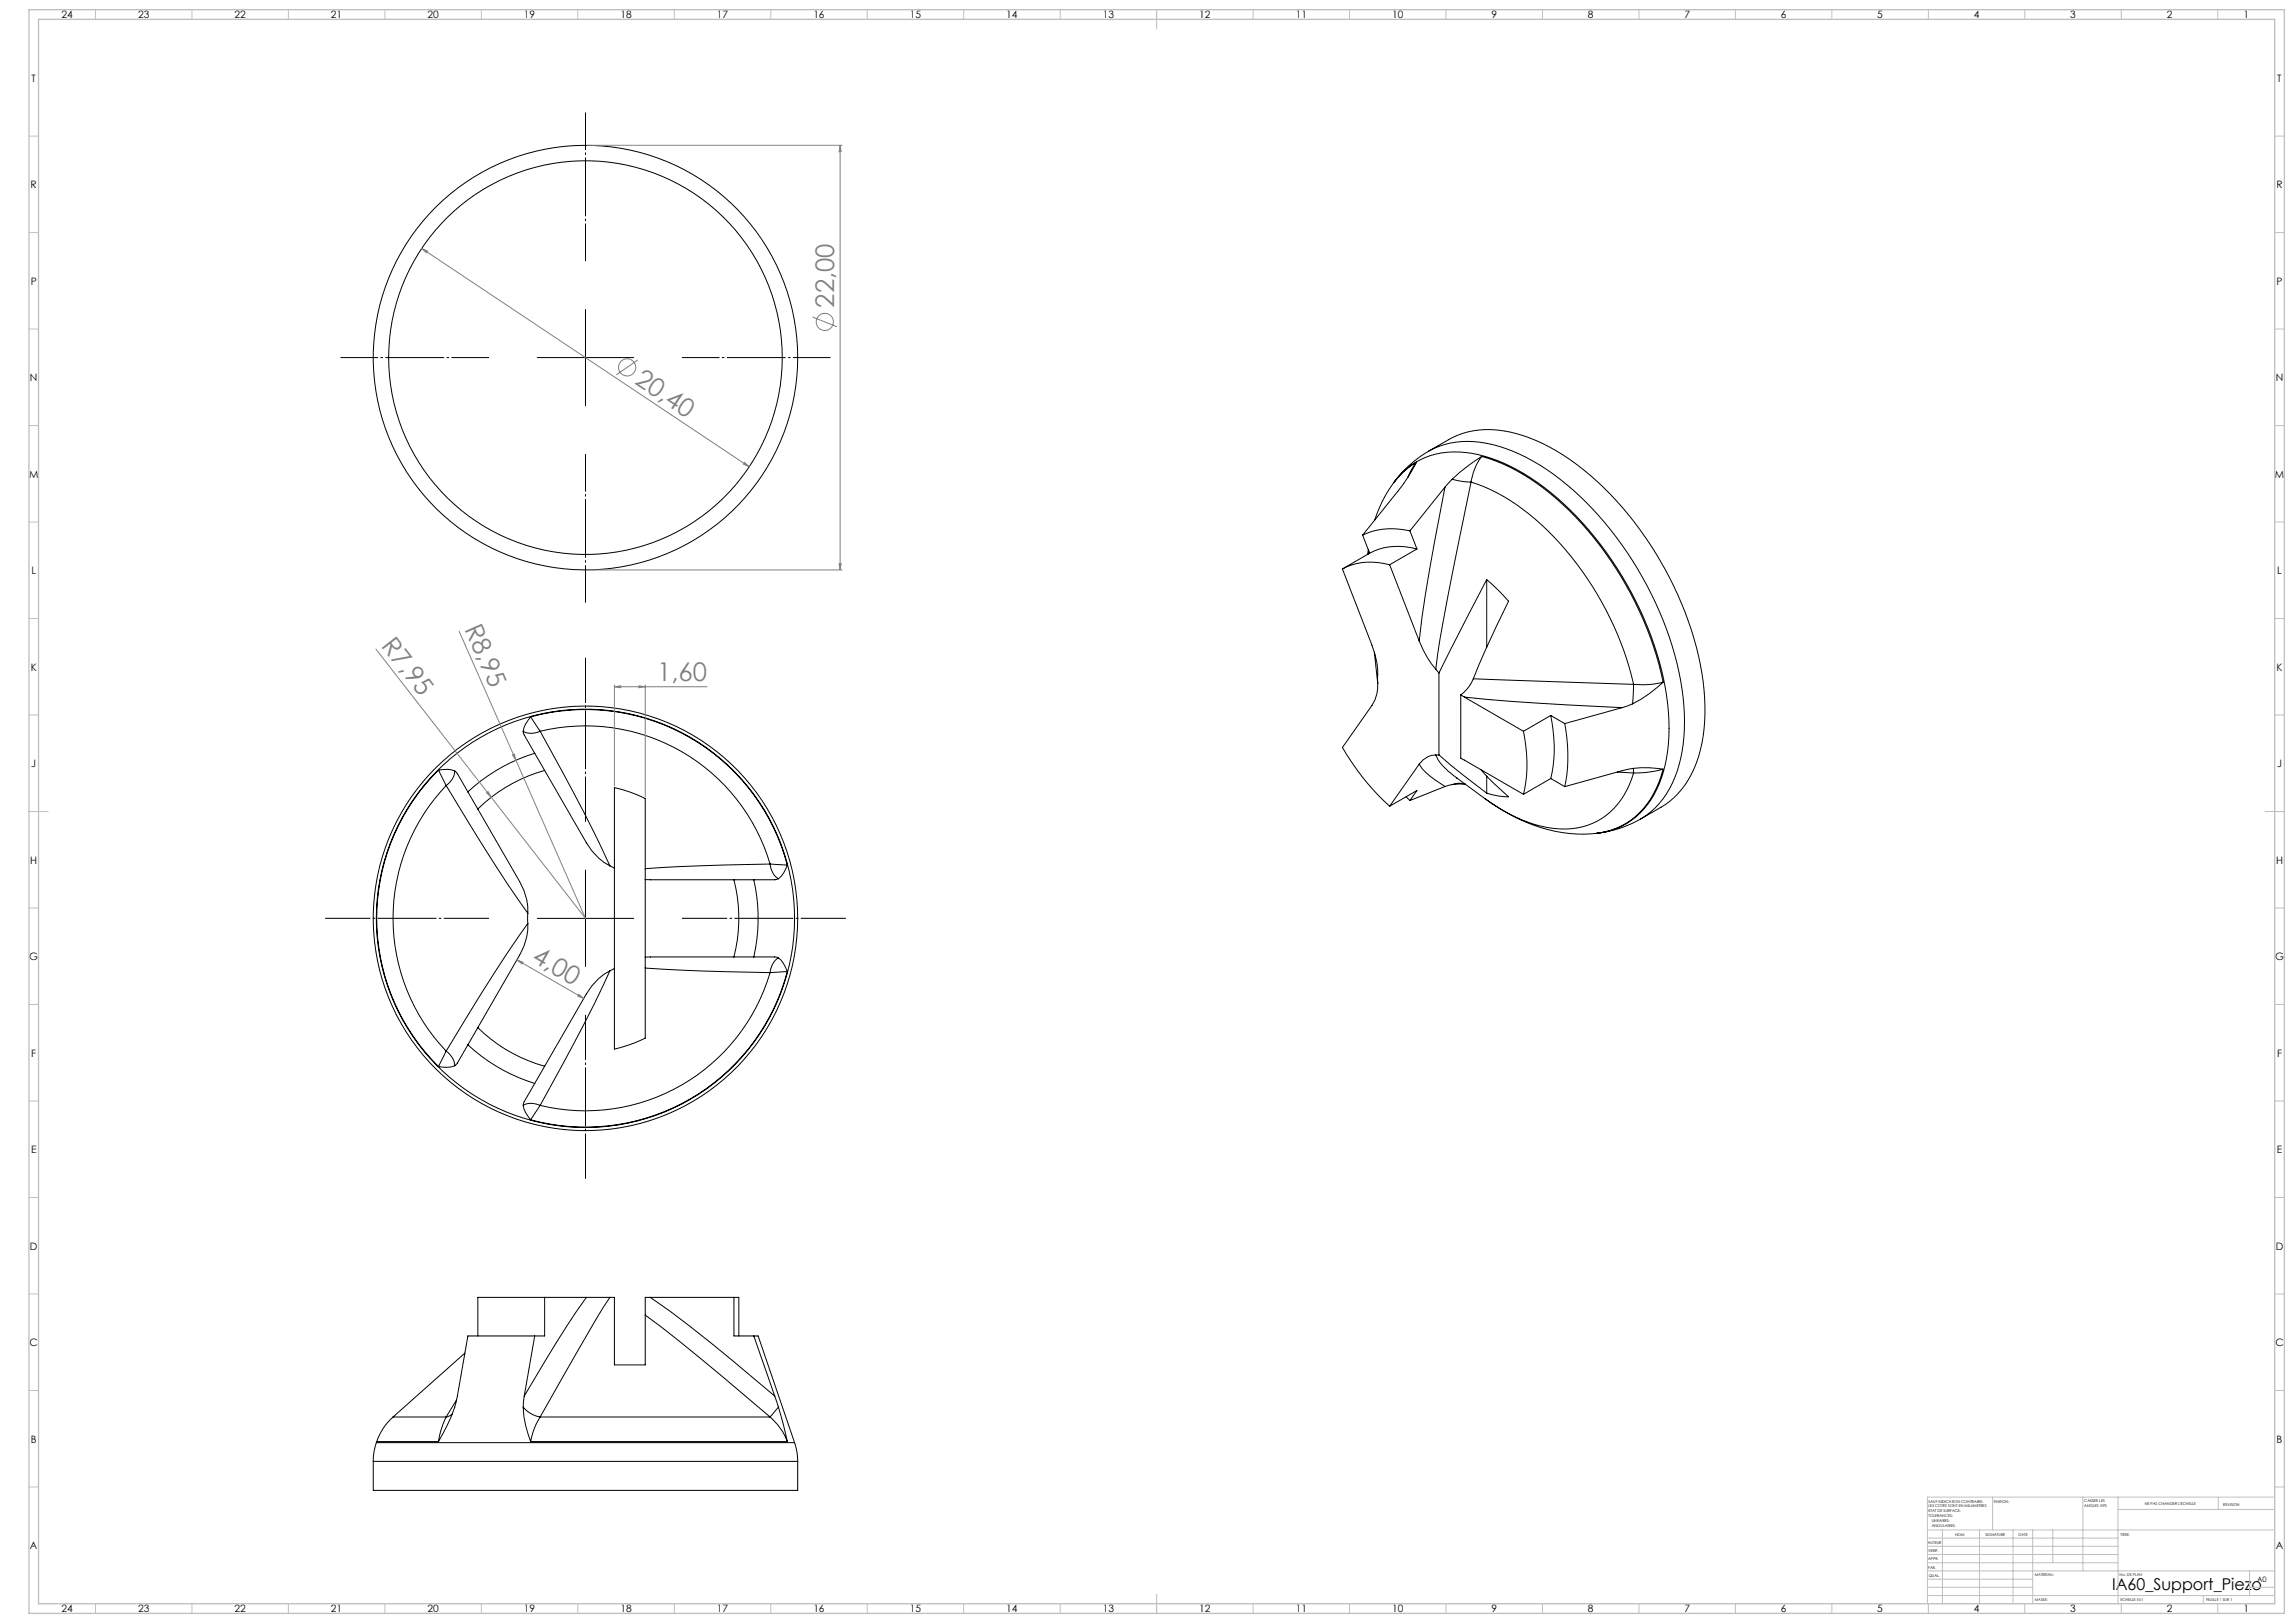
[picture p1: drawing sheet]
<svg xmlns="http://www.w3.org/2000/svg" width="1189mm" height="841mm" viewBox="0 0 1189 841" stroke-linecap="round" stroke-linejoin="round" font-family="sans-serif">
<defs><g id="words">
<g font-size="13.3" fill="#808080">
<text x="432" y="159" transform="rotate(-90 432 159)">22,00</text>
<text x="328" y="198" transform="rotate(34 328 198)">20,40</text>
<text x="241" y="326" transform="rotate(66 241 326)">R8,95</text>
<text x="197" y="335" transform="rotate(52 197 335)">R7,95</text>
<text x="341" y="353">1,60</text>
<text x="275" y="498" transform="rotate(30 275 498)">4,00</text>
</g>
<text font-size="8.5" x="1095" y="824">IA60_Support_Piezo</text>
<g font-size="5.3">
<text x="32" y="9">24</text>
<text x="72" y="9">23</text>
<text x="122" y="9">22</text>
<text x="172" y="9">21</text>
<text x="222" y="9">20</text>
<text x="272" y="9">19</text>
<text x="322" y="9">18</text>
<text x="372" y="9">17</text>
<text x="422" y="9">16</text>
<text x="472" y="9">15</text>
<text x="522" y="9">14</text>
<text x="572" y="9">13</text>
<text x="622" y="9">12</text>
<text x="672" y="9">11</text>
<text x="722" y="9">10</text>
<text x="773" y="9">9</text>
<text x="823" y="9">8</text>
<text x="873" y="9">7</text>
<text x="923" y="9">6</text>
<text x="973" y="9">5</text>
<text x="1023" y="9">4</text>
<text x="1073" y="9">3</text>
<text x="1123" y="9">2</text>
<text x="1163" y="9">1</text>
<text x="16" y="42">T</text>
<text x="1180" y="42">T</text>
<text x="16" y="97">R</text>
<text x="1180" y="97">R</text>
<text x="16" y="147">P</text>
<text x="1180" y="147">P</text>
<text x="16" y="197">N</text>
<text x="1180" y="197">N</text>
<text x="15" y="248">M</text>
<text x="1179" y="248">M</text>
<text x="16" y="298">L</text>
<text x="1180" y="298">L</text>
<text x="16" y="348">K</text>
<text x="1180" y="348">K</text>
<text x="16" y="398">J</text>
<text x="1180" y="398">J</text>
<text x="16" y="448">H</text>
<text x="1180" y="448">H</text>
<text x="15" y="498">G</text>
<text x="1179" y="498">G</text>
<text x="16" y="548">F</text>
<text x="1180" y="548">F</text>
<text x="16" y="598">E</text>
<text x="1180" y="598">E</text>
<text x="16" y="647">D</text>
<text x="1180" y="647">D</text>
<text x="15" y="697">C</text>
<text x="1179" y="697">C</text>
<text x="16" y="747">B</text>
<text x="1180" y="747">B</text>
<text x="16" y="803">A</text>
<text x="1180" y="803">A</text>
<text x="32" y="835">24</text>
<text x="72" y="835">23</text>
<text x="122" y="835">22</text>
<text x="172" y="835">21</text>
<text x="222" y="835">20</text>
<text x="272" y="835">19</text>
<text x="322" y="835">18</text>
<text x="372" y="835">17</text>
<text x="422" y="835">16</text>
<text x="472" y="835">15</text>
<text x="522" y="835">14</text>
<text x="572" y="835">13</text>
<text x="622" y="835">12</text>
<text x="672" y="835">11</text>
<text x="722" y="835">10</text>
<text x="773" y="835">9</text>
<text x="823" y="835">8</text>
<text x="873" y="835">7</text>
<text x="923" y="835">6</text>
<text x="973" y="835">5</text>
<text x="1023" y="835">4</text>
<text x="1073" y="835">3</text>
<text x="1123" y="835">2</text>
<text x="1163" y="835">1</text>
</g>
<text font-size="3.9" x="1170" y="820">A0</text>
<g font-size="2">
<text x="1000" y="779">SAUF INDICATION CONTRAIRE:</text>
<text x="1033" y="779">FINITION:</text>
<text x="1080" y="778">CASSER LES</text>
<text x="1112" y="780">NE PAS CHANGER L'ECHELLE</text>
<text x="1000" y="781">LES COTES SONT EN MILLIMETRES</text>
<text x="1000" y="784">ETAT DE SURFACE:</text>
<text x="1080" y="781">ANGLES VIFS</text>
<text x="1152" y="780">REVISION</text>
<text x="1000" y="786">TOLERANCES:</text>
<text x="1001" y="789">LINEAIRES:</text>
<text x="1001" y="791">ANGULAIRES:</text>
<text x="1013" y="796">NOM</text>
<text x="1029" y="796">SIGNATURE</text>
<text x="1046" y="796">DATE</text>
<text x="1099" y="796">TITRE:</text>
<text x="999" y="800">AUTEUR</text>
<text x="999" y="808">APPR.</text>
<text x="999" y="804">VERIF.</text>
<text x="999" y="813">FAB.</text>
<text x="1000" y="817">QUAL.</text>
<text x="1055" y="817">MATERIAU:</text>
<text x="1099" y="817">No. DE PLAN</text>
<text x="1055" y="830">MASSE:</text>
<text x="1099" y="830">ECHELLE:10:1</text>
<text x="1143" y="830">FEUILLE 1 SUR 1</text>
</g>
</g></defs>
<g fill="none" stroke="#000" stroke-width=".52">
<path d="M303 160v50M278 185h50M734 240l-8 13-20 24M734 240l-7 5-5 5M734 240l-4 7M740 234a80 80 0 0 1 18-9 58 58 0 0 1 45 7 165 165 0 0 1 69 81 125 125 0 0 1 9 76 45 45 0 0 1-20 29l-11 6a48 48 0 0 0 22-35 138 138 0 0 0-16-81 163 163 0 0 0-62-69 60 60 0 0 0-45-9zM740 234a58 58 0 0 0-17 16M768 237a118 118 0 0 1 58 42 180 180 0 0 1 36 75M768 237l-8 5-7 6M768 237a28 28 0 0 0-6 13M722 250l-6 10-3 9M723 250a40 40 0 0 1 43-14 113 113 0 0 1 58 39 171 171 0 0 1 41 98 65 65 0 0 1-13 46 37 37 0 0 1-25 13"/>
<path d="M723 250h-1M749 252l-10 55-3 25M749 252l-18 23M753 248l-4 4M753 248l9 2M762 250l-12 59-6 38M762 250a118 118 0 0 1 58 46 166 166 0 0 1 27 59M706 277l4 10M731 275a37 37 0 0 0-25 2M731 275l3 9M696 295l15 39a41 41 0 0 1 3 18v2a19 19 0 0 1-3 12l-15 21a126 126 0 0 0 24 31M709 285v2"/>
<path d="M710 287l-14 8M720 293a33 33 0 0 0-24 2M720 293l16 39M734 284a33 33 0 0 0-24 3M734 284l-14 9M771 300l11 12-12 25-6 15M771 300l-25 49M771 300v35M712 338l2 16M736 332a49 49 0 0 0 8 15M744 347l2 2M746 349v42"/>
<path d="M764 352l83 3M764 352l-3 5-4 3M847 355l-1 10M862 354h-1a68 68 0 0 1-15 11M862 354l-8 1h-7M271 379l1 2 5 9M275 371a108 108 0 0 1 133 77M275 371l-3 4-1 4M275 371l5 8M280 379l22 42 14 28M280 379a100 100 0 0 1 119 69M280 379a10 10 0 0 1-9 0"/>
<path d="M757 360l2 1M757 360v33l33 19M759 361l25 3 57 3M759 361l31 18M790 379a75 75 0 0 1 0 33M804 371a75 75 0 0 1 0 32M804 371l7 4M804 371l-14 8M811 375a85 85 0 0 1 0 33M841 367l-30 8M846 365l-5 2M227 399h1a14 14 0 0 1 8 0"/>
<path d="M227 399a108 108 0 0 0 0 154M227 399l4 8M236 399a10 10 0 0 1-5 8M236 399l1 2 5 9M277 390a89 89 0 0 0-35 20M277 390l5 9M282 399a80 80 0 0 0-34 20M282 399l22 38a30 30 0 0 0 12 12M736 396a33 33 0 0 0 13 12M736 396l-16 22M744 391a10 10 0 0 0-8 5M744 391a28 28 0 0 0 11 12"/>
<path d="M746 391h-2M746 391l25 20M768 399l14 14-6-1-5-1M847 398v3M862 399a51 51 0 0 0-21 0l-30 9M862 399l-10 1-5 1M862 399a41 41 0 0 1-35 33M231 407a100 100 0 0 0 0 138M231 407l25 40 18 26M242 410l6 9M248 419l21 38a29 29 0 0 1 5 16M729 413l2 2"/>
<path d="M731 415l3-5-14 8M749 408l-18 7M753 407l3-1h4zM753 407l-4 1M755 403l15 11M755 403h.1M770 414a82 82 0 0 0 57 18M771 402v9M804 403l-14 9M804 403l7 5M838 400l9 1M847 401a37 37 0 0 1-48 27 82 82 0 0 1-29-14"/>
<path d="M827 432h.1M850 424a57 57 0 0 1-22 8M303 451v50M316 449l2 1M318 450v-42l9 2 7 4v36M318 450v52M334 450v6M334 456v40M380 456a80 80 0 0 1 0 40M391 456a90 90 0 0 1 0 40M399 448l-35 1-30 1M399 448a10 10 0 0 0 4 7"/>
<path d="M399 448h9M403 455l-1 1h-68M408 448l-2 4-3 3M274 478l-18 26-25 41M274 473v5M274 478a30 30 0 0 1-5 17l-27 46M278 476h50M334 496h68h1M334 496v6M403 496a10 10 0 0 0-4 8M403 496l3 3 2 4M316 503l-14 28-22 42"/>
<path d="M316 503a29 29 0 0 0-12 12l-27 46M318 502l-2 1M334 502v36l-7 3-9 3v-42M334 502l30 1 35 1M399 504a100 100 0 0 1-119 69M408 503a108 108 0 0 1-133 77M408 503l-9 1M248 532a79 79 0 0 0 34 20M231 545a10 10 0 0 1 5 7M231 545l-4 8M236 552l-4 1h-5M242 541l-5 10-1 1"/>
<path d="M242 541a91 91 0 0 0 35 20M271 573a10 10 0 0 1 9 0M271 573l1 4 3 3M277 561l-5 10-1 2M280 573l-5 7M282 672h-34v20M282 672v20h-5M282 672h22M304 672h12M304 672l-16 24-16 27M316 672l-8 14-28 48M316 672h2v35h16v-26"/>
<path d="M337 672a714 714 0 0 1 65 51M380 672h-46v9M380 672h3v20M380 672v20h11M277 692h-35l-5 31a80 80 0 0 1-10 24M277 692l-5 31M334 681l30 24 35 29M391 692h2l19 56M391 692l11 31M241 701l-37 33M204 734a30 30 0 0 0-9 13M204 734h27"/>
<path d="M231 734l-3 8-1 5M234 733l-3 1M237 725l-6 9M271 729a61 61 0 0 0 4 18M271 729a15 15 0 0 0 9 5M272 723l-1 6M280 734l-3 6-2 7M280 734h119M399 734a30 30 0 0 1 9 13M402 723l1 6M403 729l5 18M403 729l-4 5"/>
<path d="M193 757v15h220v-15M193 757h220M195 748l-1 4-1 5M195 748h217M195 747h32M195 747v1M275 747h133M412 748l1 9"/>
<circle cx="303" cy="185" r="102"/>
<circle cx="303" cy="185" r="110"/>
<circle cx="303" cy="476" r="110"/>
<circle cx="303" cy="476" r="108"/>
</g>
<g fill="none" stroke="#808080" stroke-width=".52">
<path d="M304 75h132M435 75v220M435 75l1 4h-1zM219 129l169 113M219 129l3 1-1 1zM421 164l13 5M331 186l-12 8M386 240l2 2-3-2zM304 295h132M435 292h1l-1 3zM195 336l60 77M238 327l65 149-48-63"/>
<path d="M318 356l4-1v1zM318 355v52M318 356h48M331 355l3 1h-3zM334 355v58M266 391h1v3zM252 411l1-1 2 3zM268 497l3 2zM268 497l35 20M300 515l3 2-4-1z"/>
<circle cx="428" cy="167" r="4"/>
<circle cx="325" cy="190" r="4"/>
</g>
<path d="M303 426v-85M253 476h-85M353 476h85M303 526v85" fill="none" stroke="#000" stroke-width=".52" stroke-dasharray="30.5 1.3 1.3 1.3" stroke-dashoffset="7" stroke-linecap="butt"/>
<path d="M303 135v-77M253 185h-77M353 185h77M303 235v77" fill="none" stroke="#000" stroke-width=".52" stroke-dasharray="30.5 1.3 1.3 1.3" stroke-dashoffset="11" stroke-linecap="butt"/>
<g fill="none" stroke="#c0c0c0" stroke-width=".52">
<path d="M49 5v5M99 5v5M149 5v5M199 5v5M249 5v5M299 5v5M349 5v5M399 5v5M449 5v5M499 5v5M549 5v5M599 5v10"/>
<path d="M649 5v5M699 5v5M749 5v5M799 5v5M849 5v5M899 5v5M949 5v5M999 5v5M1049 5v5M1099 5v5M1149 5v5M15 71h5"/>
<path d="M1179 71h5M15 121h5M1179 121h5M15 171h5M1179 171h5M15 221h5M1179 221h5M15 271h5M1179 271h5M15 321h5M1179 321h5M15 371h5"/>
<path d="M1179 371h5M15 421h10M1174 421h10M15 471h5M1179 471h5M15 521h5M1179 521h5M15 571h5M1179 571h5M15 621h5M1179 621h5M15 671h5"/>
<path d="M1179 671h5M15 721h5M1179 721h5M15 771h5M1033 776v17M1080 776v38M1098 776v55M1150 776v6M1179 771h5M1179 776h-180v55M999 793h180M999 797h99"/>
<path d="M1007 793v38M1026 793v38M1043 793v38M1054 793v38M1064 793v17M1098 782h81M999 810h99M999 806h99M999 801h99M999 818h55M999 814h180M1166 814v13"/>
<path d="M49 831v5M99 831v5M149 831v5M199 831v5M249 831v5M299 831v5M349 831v5M399 831v5M449 831v5M499 831v5M549 831v5M599 826v10"/>
<path d="M649 831v5M699 831v5M749 831v5M799 831v5M849 831v5M899 831v5M949 831v5M999 827h180M999 823h55M999 831v5M1049 831v5M1099 831v5"/>
<path d="M1142 827v4M1149 831v5M1166 823h13"/>
</g>
<path d="M15 5h1169v831h-1169zM20 10h1159v821h-1159z" fill="none" stroke="#c0c0c0" stroke-width=".7"/>
<g fill="#808080">
<path d="M266 391h1v3z"/>
<path d="M252 411l1-1 2 3z"/>
<path d="M300 515l3 2-4-1zM268 497l3 2z"/>
<path d="M318 356l4-1v1zM331 355l3 1h-3z"/>
<path d="M435 75l1 4h-1zM435 292h1l-1 3z"/>
<path d="M219 129l2 2 1-1zM386 240h-1l3 2z"/>
</g>
<use href="#words"/>
</svg>
